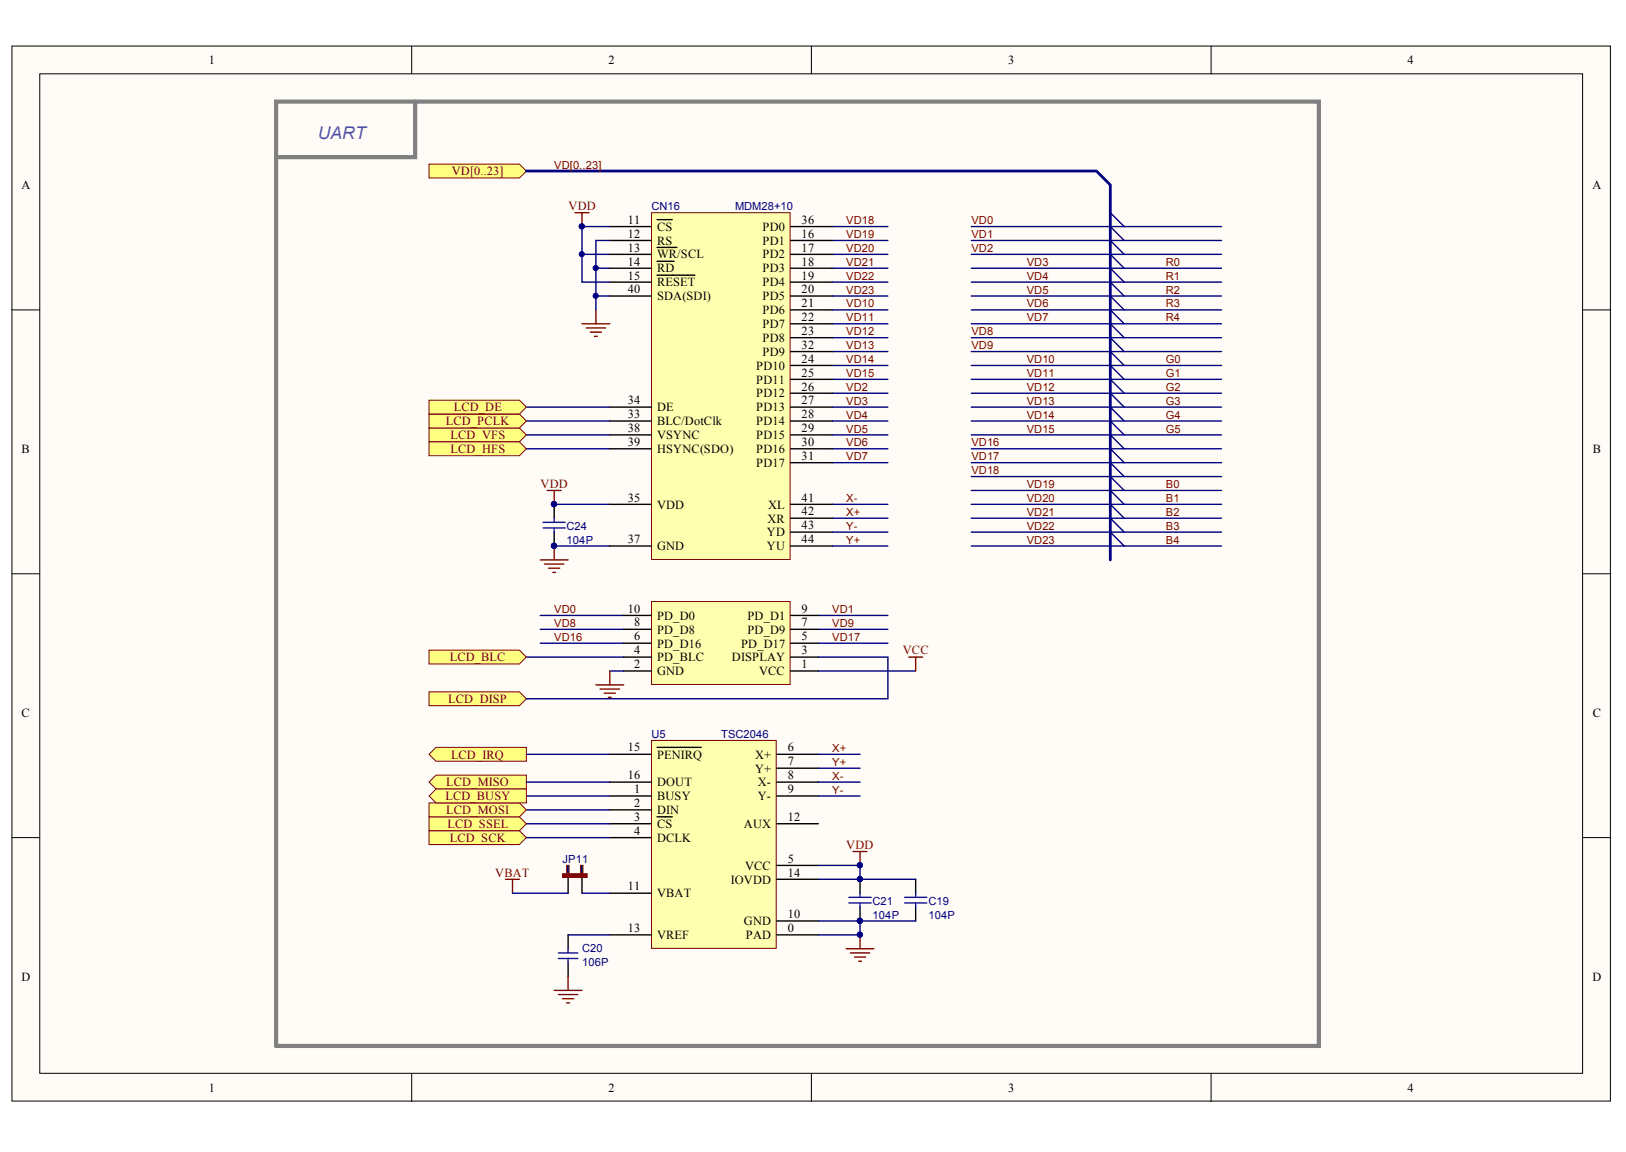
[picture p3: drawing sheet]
<svg xmlns="http://www.w3.org/2000/svg" width="287mm" height="203mm" viewBox="0 0 287 203" stroke-linecap="round" stroke-linejoin="round" font-family="sans-serif">
<defs><g id="words">
<text font-size="3.1" fill="#009cca" x="56.1" y="24.6">UART</text>
<g font-size="2.2">
<text x="36.8" y="11.3">1</text>
<text x="107.3" y="11.3">2</text>
<text x="177.8" y="11.3">3</text>
<text x="248.3" y="11.3">4</text>
<text x="3.8" y="33.4">A</text>
<text x="280.9" y="33.4">A</text>
<text x="110.8" y="39.5">11</text>
<text x="110.8" y="41.9">12</text>
<text x="115.9" y="40.7">CS</text>
<text x="134.5" y="40.7">PD0</text>
<text x="141.4" y="39.5">36</text>
<text x="141.4" y="41.9">16</text>
<text x="110.8" y="44.4">13</text>
<text x="110.8" y="46.9">14</text>
<text x="115.9" y="43.1">RS</text>
<text x="115.9" y="45.6">WR/SCL</text>
<text x="134.5" y="43.1">PD1</text>
<text x="134.5" y="45.6">PD2</text>
<text x="141.4" y="44.4">17</text>
<text x="141.4" y="46.9">18</text>
<text x="110.8" y="49.3">15</text>
<text x="110.8" y="51.7">40</text>
<text x="115.9" y="48.1">RD</text>
<text x="115.9" y="50.5">RESET</text>
<text x="115.9" y="53">SDA(SDI)</text>
<text x="134.5" y="48.1">PD3</text>
<text x="134.5" y="50.5">PD4</text>
<text x="134.5" y="53">PD5</text>
<text x="141.4" y="49.3">19</text>
<text x="141.4" y="51.7">20</text>
<text x="134.5" y="55.4">PD6</text>
<text x="134.5" y="57.9">PD7</text>
<text x="141.4" y="54.2">21</text>
<text x="141.4" y="56.6">22</text>
<text x="141.4" y="59.1">23</text>
<text x="133.4" y="65.2">PD10</text>
<text x="134.5" y="62.7">PD9</text>
<text x="134.5" y="60.3">PD8</text>
<text x="141.4" y="61.5">32</text>
<text x="141.4" y="64">24</text>
<text x="110.8" y="71.3">34</text>
<text x="133.4" y="67.7">PD11</text>
<text x="133.4" y="70.1">PD12</text>
<text x="141.4" y="66.5">25</text>
<text x="141.4" y="68.9">26</text>
<text x="141.4" y="71.3">27</text>
<text x="110.8" y="76.2">38</text>
<text x="110.8" y="73.8">33</text>
<text x="115.9" y="72.6">DE</text>
<text x="115.9" y="77.5">VSYNC</text>
<text x="115.9" y="75">BLC/DotClk</text>
<text x="133.4" y="72.6">PD13</text>
<text x="133.4" y="75">PD14</text>
<text x="133.4" y="77.5">PD15</text>
<text x="141.4" y="73.8">28</text>
<text x="141.4" y="76.2">29</text>
<text x="3.8" y="79.9">B</text>
<text x="110.8" y="78.7">39</text>
<text x="115.9" y="79.9">HSYNC(SDO)</text>
<text x="133.4" y="79.9">PD16</text>
<text x="133.4" y="82.3">PD17</text>
<text x="141.4" y="78.7">30</text>
<text x="141.4" y="81.1">31</text>
<text x="281" y="79.9">B</text>
<text x="110.8" y="88.5">35</text>
<text x="115.9" y="89.7">VDD</text>
<text x="135.5" y="89.7">XL</text>
<text x="141.4" y="88.5">41</text>
<text x="110.8" y="95.8">37</text>
<text x="135.3" y="94.6">YD</text>
<text x="135.4" y="92.2">XR</text>
<text x="141.4" y="90.9">42</text>
<text x="141.4" y="93.4">43</text>
<text x="141.4" y="95.8">44</text>
<text x="115.9" y="97.1">GND</text>
<text x="135.3" y="97.1">YU</text>
<text x="110.8" y="108.1">10</text>
<text x="111.9" y="110.5">8</text>
<text x="111.9" y="113">6</text>
<text x="115.9" y="109.3">PD_D0</text>
<text x="115.9" y="111.8">PD_D8</text>
<text x="131.8" y="109.3">PD_D1</text>
<text x="131.8" y="111.8">PD_D9</text>
<text x="141.4" y="108.1">9</text>
<text x="141.4" y="110.5">7</text>
<text x="141.4" y="113">5</text>
<text x="111.9" y="117.9">2</text>
<text x="111.9" y="115.4">4</text>
<text x="115.9" y="119.1">GND</text>
<text x="115.9" y="114.2">PD_D16</text>
<text x="115.9" y="116.7">PD_BLC</text>
<text x="129.1" y="116.7">DISPLAY</text>
<text x="130.7" y="114.2">PD_D17</text>
<text x="133.9" y="119.1">VCC</text>
<text x="141.4" y="117.9">1</text>
<text x="141.4" y="115.4">3</text>
<text x="3.8" y="126.4">C</text>
<text x="281" y="126.4">C</text>
<text x="110.8" y="132.6">15</text>
<text x="110.8" y="137.5">16</text>
<text x="115.9" y="133.8">PENIRQ</text>
<text x="133.2" y="133.8">X+</text>
<text x="133.2" y="136.3">Y+</text>
<text x="138.9" y="132.6">6</text>
<text x="138.9" y="135">7</text>
<text x="138.9" y="137.5">8</text>
<text x="111.9" y="139.9">1</text>
<text x="111.9" y="142.4">2</text>
<text x="115.9" y="141.1">BUSY</text>
<text x="115.9" y="143.6">DIN</text>
<text x="115.9" y="138.7">DOUT</text>
<text x="133.7" y="138.7">X-</text>
<text x="133.7" y="141.1">Y-</text>
<text x="138.9" y="139.9">9</text>
<text x="111.9" y="144.8">3</text>
<text x="111.9" y="147.3">4</text>
<text x="115.9" y="146">CS</text>
<text x="115.9" y="148.5">DCLK</text>
<text x="131.2" y="146">AUX</text>
<text x="138.9" y="144.8">12</text>
<text x="128.9" y="155.9">IOVDD</text>
<text x="131.4" y="153.4">VCC</text>
<text x="138.9" y="152.1">5</text>
<text x="138.9" y="154.6">14</text>
<text x="110.8" y="157.1">11</text>
<text x="115.9" y="158.3">VBAT</text>
<text x="138.9" y="162">10</text>
<text x="110.8" y="164.4">13</text>
<text x="115.9" y="165.6">VREF</text>
<text x="131.2" y="163.2">GND</text>
<text x="131.6" y="165.6">PAD</text>
<text x="138.9" y="164.4">0</text>
<text x="3.8" y="173">D</text>
<text x="280.9" y="173">D</text>
<text x="36.8" y="192.6">1</text>
<text x="107.3" y="192.6">2</text>
<text x="177.8" y="192.6">3</text>
<text x="248.3" y="192.6">4</text>
</g>
<g font-size="2.2" fill="#800000">
<text x="79.7" y="30.9">VD[0..23]</text>
<text x="100.3" y="37">VDD</text>
<text x="78.6" y="75">LCD_PCLK</text>
<text x="79.5" y="77.5">LCD_VFS</text>
<text x="80" y="72.6">LCD_DE</text>
<text x="79.5" y="79.9">LCD_HFS</text>
<text x="95.4" y="86.1">VDD</text>
<text x="79.3" y="116.7">LCD_BLC</text>
<text x="159.3" y="115.4">VCC</text>
<text x="79.1" y="124">LCD_DISP</text>
<text x="79.6" y="133.8">LCD_IRQ</text>
<text x="78.6" y="141.1">LCD_BUSY</text>
<text x="78.7" y="143.6">LCD_MOSI</text>
<text x="78.7" y="138.7">LCD_MISO</text>
<text x="78.9" y="146">LCD_SSEL</text>
<text x="79.3" y="148.5">LCD_SCK</text>
<text x="149.3" y="149.7">VDD</text>
<text x="87.4" y="154.6">VBAT</text>
</g>
<g font-size="2" fill="#800000">
<text x="97.8" y="29.7">VD[0..23]</text>
<text x="149.3" y="39.6">VD18</text>
<text x="171.3" y="39.6">VD0</text>
<text x="149.3" y="42">VD19</text>
<text x="149.3" y="44.5">VD20</text>
<text x="149.3" y="46.9">VD21</text>
<text x="171.3" y="42">VD1</text>
<text x="171.3" y="44.5">VD2</text>
<text x="181.1" y="46.9">VD3</text>
<text x="205.6" y="46.9">R0</text>
<text x="149.3" y="49.3">VD22</text>
<text x="149.3" y="51.8">VD23</text>
<text x="181.1" y="49.3">VD4</text>
<text x="181.1" y="51.8">VD5</text>
<text x="205.6" y="49.3">R1</text>
<text x="205.6" y="51.8">R2</text>
<text x="149.3" y="54.2">VD10</text>
<text x="149.3" y="56.7">VD11</text>
<text x="149.3" y="59.2">VD12</text>
<text x="171.3" y="59.2">VD8</text>
<text x="181.1" y="54.2">VD6</text>
<text x="181.1" y="56.7">VD7</text>
<text x="205.6" y="54.2">R3</text>
<text x="205.6" y="56.7">R4</text>
<text x="149.3" y="61.6">VD13</text>
<text x="149.3" y="64.1">VD14</text>
<text x="171.3" y="61.6">VD9</text>
<text x="181.1" y="64.1">VD10</text>
<text x="205.6" y="64.1">G0</text>
<text x="149.3" y="68.9">VD2</text>
<text x="149.3" y="71.4">VD3</text>
<text x="149.3" y="66.5">VD15</text>
<text x="181.1" y="66.5">VD11</text>
<text x="181.1" y="68.9">VD12</text>
<text x="181.1" y="71.4">VD13</text>
<text x="205.6" y="66.5">G1</text>
<text x="205.6" y="68.9">G2</text>
<text x="205.6" y="71.4">G3</text>
<text x="149.3" y="73.8">VD4</text>
<text x="149.3" y="76.3">VD5</text>
<text x="181.1" y="73.8">VD14</text>
<text x="181.1" y="76.3">VD15</text>
<text x="205.6" y="73.8">G4</text>
<text x="205.6" y="76.3">G5</text>
<text x="149.3" y="78.7">VD6</text>
<text x="149.3" y="81.2">VD7</text>
<text x="171.3" y="78.7">VD16</text>
<text x="171.3" y="81.2">VD17</text>
<text x="171.3" y="83.7">VD18</text>
<text x="149.3" y="88.5">X-</text>
<text x="181.1" y="86.1">VD19</text>
<text x="181.1" y="88.5">VD20</text>
<text x="205.6" y="86.1">B0</text>
<text x="205.6" y="88.5">B1</text>
<text x="149.3" y="91">X+</text>
<text x="149.3" y="93.4">Y-</text>
<text x="149.3" y="95.9">Y+</text>
<text x="181.1" y="91">VD21</text>
<text x="181.1" y="93.4">VD22</text>
<text x="181.1" y="95.9">VD23</text>
<text x="205.6" y="91">B2</text>
<text x="205.6" y="93.4">B3</text>
<text x="205.6" y="95.9">B4</text>
<text x="97.8" y="108.1">VD0</text>
<text x="97.8" y="110.6">VD8</text>
<text x="97.8" y="113">VD16</text>
<text x="146.8" y="108.1">VD1</text>
<text x="146.8" y="110.6">VD9</text>
<text x="146.8" y="113">VD17</text>
<text x="146.8" y="137.5">X-</text>
<text x="146.8" y="132.6">X+</text>
<text x="146.8" y="135.1">Y+</text>
<text x="146.8" y="140">Y-</text>
</g>
<g font-size="2" fill="#000080">
<text x="114.9" y="37.1">CN16</text>
<text x="129.7" y="37.1">MDM28+10</text>
<text x="99.9" y="93.4">C24</text>
<text x="99.9" y="95.9">104P</text>
<text x="114.9" y="130.2">U5</text>
<text x="127.2" y="130.2">TSC2046</text>
<text x="99.2" y="152.2">JP11</text>
<text x="153.9" y="159.6">C21</text>
<text x="163.7" y="159.6">C19</text>
<text x="102.7" y="167.9">C20</text>
<text x="153.9" y="162.1">104P</text>
<text x="163.7" y="162.1">104P</text>
<text x="102.7" y="170.3">106P</text>
</g>
</g></defs>
<g fill="#fffcf8" stroke="#000" stroke-width=".18">
<path d="M2.1 8.1h282v186.1h-282z"/>
<path d="M7 13h272.2v176.3h-272.2z"/>
</g>
<path d="M72.6 8.1v4.9M143.1 8.1v4.9M213.6 8.1v4.9M2.1 54.7h4.9M279.2 54.7h4.9M2.1 101.2h4.9M279.2 101.2h4.9M2.1 147.8h4.9M279.2 147.8h4.9M72.6 189.4v4.9M143.1 189.4v4.9M213.6 189.4v4.9" fill="none" stroke="#000" stroke-width=".18"/>
<path d="M102.7 57.1h4.9M103.4 57.8h3.4M104.1 58.6h2M104.9 59.3h.5M105.1 54.7v2.4M95.3 98.8h4.9M96 99.5h3.5M96.5 86.5h2.5M97.8 86.5v2.5M97.8 96.3v2.5M96.8 100.2h1.9M97.5 101h.5" fill="none" stroke="#800000" stroke-width=".25"/>
<g fill="#000080" stroke="#000080" stroke-width=".18">
<circle cx="97.7" cy="88.9" r=".45"/>
<circle cx="97.7" cy="96.3" r=".45"/>
<circle cx="102.6" cy="44.8" r=".45"/>
<circle cx="105.1" cy="52.2" r=".45"/>
<circle cx="105.1" cy="47.3" r=".45"/>
</g>
<path d="M97.8 89v2.4M97.8 93.9v2.4" fill="none" stroke="#000" stroke-width=".25"/>
<path d="M95.8 92.1h3.9M95.8 93.1h3.9M97.8 91.4v.7M97.8 93.1v.8" fill="none" stroke="#00f" stroke-width=".25"/>
<g fill="none" stroke="#000080" stroke-width=".25">
<path d="M146.8 40h9.8M102.7 44.9h4.9M105.1 52.2h2.5M105.1 47.3h2.5M146.8 44.9h9.8M146.8 52.2h9.8M146.8 59.6h9.8M146.8 42.4h9.8M146.8 57.1h9.8M146.8 54.7h9.8M146.8 47.3h9.8M146.8 49.8h9.8"/>
<path d="M92.8 79.2h14.8M92.8 76.7h14.8M92.8 74.3h14.8M92.8 71.8h14.8M146.8 62h9.8M146.8 79.2h9.8M146.8 76.7h9.8M146.8 74.3h9.8M146.8 71.8h9.8M146.8 69.4h9.8M146.8 66.9h9.8M146.8 64.5h9.8"/>
<path d="M97.8 89h9.8M97.8 96.3h9.8M146.8 81.6h9.8M92.8 115.9h17.2M95.3 108.6h14.7M95.3 111h14.7M95.3 113.5h14.7M107.6 118.4h2.4M144.3 108.6h12.3M144.3 111h12.3M144.3 113.5h12.3M144.3 118.4h17.2"/>
</g>
<path d="M75.7 114.7h15.9l1.2 1.2-1.2 1.2h-15.9z" fill-rule="evenodd" fill="#ffff80" stroke="#800000" stroke-width=".18"/>
<path d="M146.8 89h9.8M146.8 91.4h9.8M146.8 93.9h9.8M146.8 96.3h9.8" fill="none" stroke="#000080" stroke-width=".25"/>
<path d="M75.7 28.9h15.9l1.2 1.3-1.2 1.2h-15.9z" fill-rule="evenodd" fill="#ffff80" stroke="#800000" stroke-width=".18"/>
<g fill="none" stroke="#000080" stroke-width=".25">
<path d="M195.8 37.5l2.5 2.5M195.8 40l2.5 2.4M195.8 49.8l2.5 2.4M195.8 47.3l2.5 2.5M195.8 59.6l2.5 2.4M195.8 57.1l2.5 2.5M195.8 54.7l2.5 2.4M195.8 42.4l2.5 2.5M195.8 44.9l2.5 2.4M195.8 52.2l2.5 2.5M195.8 74.3l2.5 2.4M195.8 71.8l2.5 2.5"/>
<path d="M195.8 69.4l2.5 2.4M195.8 66.9l2.5 2.5M195.8 64.5l2.5 2.4M195.8 62l2.5 2.5M195.8 79.2l2.5 2.4M195.8 76.7l2.5 2.5M195.8 89l2.5 2.4M195.8 86.5l2.5 2.5M195.8 84.1l2.5 2.4M195.8 81.6l2.5 2.5M195.8 93.9l2.5 2.4M195.8 91.4l2.5 2.5"/>
</g>
<path d="M92.8 30.2h100.6l2.4 2.4v66.2" fill="none" stroke="#000080" stroke-width=".49"/>
<g fill="#ffff80" stroke="#800000" stroke-width=".18">
<path d="M75.7 75.5h15.9l1.2 1.2-1.2 1.2h-15.9z" fill-rule="evenodd"/>
<path d="M75.7 77.9h15.9l1.2 1.3-1.2 1.2h-15.9z" fill-rule="evenodd"/>
<path d="M75.7 73h15.9l1.2 1.3-1.2 1.2h-15.9z" fill-rule="evenodd"/>
<path d="M75.7 70.6h15.9l1.2 1.2-1.2 1.2h-15.9z" fill-rule="evenodd"/>
<path d="M75.7 122h15.9l1.2 1.3-1.2 1.2h-15.9z" fill-rule="evenodd"/>
</g>
<path d="M160.3 115.9h2.4M161.5 115.9v2.5" fill="none" stroke="#800000" stroke-width=".25"/>
<path d="M114.9 37.5h24.5v61.2h-24.5z" fill="#ffffb0" stroke="#800000" stroke-width=".18"/>
<g fill="none" stroke="#000" stroke-width=".25">
<path d="M107.6 40h7.3M115.9 38.7h2.7M139.4 40h7.4M107.6 42.4h7.3M107.6 44.9h7.3M107.6 47.3h7.3M107.6 49.8h7.3M107.6 52.2h7.3M115.9 43.6h3.5M115.9 46.1h3M115.9 48.5h6.7M139.4 42.4h7.4"/>
<path d="M139.4 44.9h7.4M139.4 47.3h7.4M139.4 49.8h7.4M139.4 52.2h7.4M139.4 54.7h7.4M139.4 57.1h7.4M139.4 59.6h7.4M107.6 71.8h7.3M107.6 76.7h7.3M107.6 74.3h7.3M107.6 79.2h7.3M139.4 71.8h7.4"/>
<path d="M139.4 76.7h7.4M139.4 74.3h7.4M139.4 62h7.4M139.4 64.5h7.4M139.4 66.9h7.4M139.4 69.4h7.4M139.4 79.2h7.4M107.6 89h7.3M107.6 96.3h7.3M139.4 89h7.4M139.4 96.3h7.4M139.4 81.6h7.4"/>
<path d="M139.4 91.4h7.4M139.4 93.9h7.4"/>
</g>
<path d="M114.9 106.1h24.5v14.6h-24.5z" fill="#ffffb0" stroke="#800000" stroke-width=".18"/>
<path d="M110 118.4h4.9M110 108.6h4.9M110 111h4.9M110 113.5h4.9M110 115.9h4.9M139.4 118.4h4.9M139.4 108.6h4.9M139.4 111h4.9M139.4 113.5h4.9M139.4 115.9h4.9" fill="none" stroke="#000" stroke-width=".25"/>
<path d="M101.4 37.5h2.5M102.7 37.5v2.5M107.6 118.4v2.4M105.1 120.8h4.9M105.8 121.5h3.5M106.6 122.3h1.9M107.3 123h.5" fill="none" stroke="#800000" stroke-width=".25"/>
<circle cx="102.6" cy="39.9" r=".45" fill="#000080" stroke="#000080" stroke-width=".18"/>
<path d="M114.9 130.6h22v36.7h-22z" fill="#ffffb0" stroke="#800000" stroke-width=".18"/>
<g fill="none" stroke="#000" stroke-width=".25">
<path d="M107.6 133.1h7.3M107.6 138h7.3M115.9 131.8h7.8M137 133.1h7.3M137 135.5h7.3M137 138h7.3M107.6 140.4h7.3M107.6 142.9h7.3M107.6 145.3h7.3M107.6 147.8h7.3M107.6 157.5h7.3M115.9 144.1h2.7"/>
<path d="M137 140.4h7.3M137 145.3h7.3M137 152.6h7.3M137 155.1h7.3M151.7 155.1v2.4M151.7 160v2.4M161.5 155.1v2.4M161.5 160v2.4M100.2 164.9v2.4M100.2 169.8v2.4M107.6 164.9h7.3M137 162.4h7.3"/>
<path d="M137 164.9h7.3"/>
</g>
<g fill="#000080" stroke="#000080" stroke-width=".18">
<circle cx="151.7" cy="155.1" r=".45"/>
<circle cx="151.7" cy="162.4" r=".45"/>
<circle cx="151.7" cy="152.6" r=".45"/>
<circle cx="151.7" cy="164.9" r=".45"/>
</g>
<path d="M149.7 159.3h4M149.7 158.3h4M151.7 157.5v.8M151.7 159.3v.7M159.6 159.3h3.9M159.6 158.3h3.9M161.5 157.5v.8M161.5 159.3v.7M98.5 169.1h3.4M98.5 168.1h3.4M100.2 167.3v.8M100.2 169.1v.7" fill="none" stroke="#00f" stroke-width=".25"/>
<path d="M144.3 133.1h7.4M144.3 135.5h7.4M144.3 138h7.4M92.8 140.4h14.8M92.8 142.9h14.8M92.8 145.3h14.8M92.8 147.8h14.8M144.3 140.4h7.4" fill="none" stroke="#000080" stroke-width=".25"/>
<g fill="none" stroke="#800000" stroke-width=".25">
<path d="M89.2 155.1h2.4M90.4 155.1v2.4M150.5 150.2h2.4M151.7 150.2v2.4M97.8 174.7h4.9M98.5 175.4h3.4M99.2 176.2h2M100 176.9h.4M100.2 172.2v2.5M149.3 167.3h4.9M150 168.1h3.4M150.7 168.8h2"/>
<path d="M151.5 169.6h.4M151.7 164.9v2.4"/>
</g>
<g fill="#ffff80" stroke="#800000" stroke-width=".18">
<path d="M75.7 146.5h15.9l1.2 1.3-1.2 1.2h-15.9z" fill-rule="evenodd"/>
<path d="M75.7 144.1h15.9l1.2 1.2-1.2 1.2h-15.9z" fill-rule="evenodd"/>
<path d="M75.7 141.6h15.9l1.2 1.3-1.2 1.2h-15.9z" fill-rule="evenodd"/>
<path d="M75.7 138l1.2-1.3h15.9v2.5h-15.9z" fill-rule="evenodd"/>
<path d="M75.7 133.1l1.2-1.3h15.9v2.5h-15.9z" fill-rule="evenodd"/>
<path d="M75.7 140.4l1.2-1.2h15.9v2.4h-15.9z" fill-rule="evenodd"/>
</g>
<path d="M92.8 133.1h14.8M92.8 138h14.8M144.3 152.6h7.4v2.5M144.3 155.1h17.2M100.2 164.9h7.4" fill="none" stroke="#000080" stroke-width=".25"/>
<g fill="#000080" stroke="#000080" stroke-width=".18">
<circle cx="151.7" cy="152.6" r=".45"/>
<circle cx="151.7" cy="155.1" r=".45"/>
</g>
<path d="M100.2 152.6v4.9M102.7 152.6v4.9" fill="none" stroke="#000" stroke-width=".25"/>
<path d="M99.2 154.1h4.4v.7h-4.4z" fill="#800000" stroke="#800000" stroke-width=".18"/>
<g fill="#000080" stroke="#800000" stroke-width=".18">
<path d="M102.4 152.6h.4v1.4h-.4z"/>
<path d="M100 152.6h.4v1.4h-.4z"/>
</g>
<g fill="none" stroke="#000080" stroke-width=".25">
<path d="M107.6 40h-4.9v9.8h4.9M171.3 40h44.2M107.6 42.4h-2.5v12.3M171.3 42.4h44.2M171.3 47.3h44.2M171.3 44.9h44.2M171.3 52.2h44.2M171.3 49.8h44.2M171.3 57.1h44.2M171.3 54.7h44.2M171.3 59.6h44.2M171.3 62h44.2"/>
<path d="M171.3 66.9h44.2M171.3 64.5h44.2M171.3 71.8h44.2M171.3 69.4h44.2M171.3 76.7h44.2M171.3 74.3h44.2M171.3 79.2h44.2M171.3 81.6h44.2M171.3 86.5h44.2M171.3 84.1h44.2M171.3 91.4h44.2M171.3 89h44.2"/>
<path d="M171.3 96.3h44.2M171.3 93.9h44.2M144.3 115.9h12.3v7.4h-63.8M90.4 157.5h9.8M102.7 157.5h4.9M144.3 162.4h17.2M151.7 162.4v2.5h-7.4"/>
</g>
<path d="M48.7 17.9h183.9v166.6h-183.9zM73.2 17.9v9.8h-24.5" fill="none" stroke="#808080" stroke-width=".74"/>
<g fill="#000080" stroke="#000080" stroke-width=".18">
<circle cx="102.6" cy="39.9" r=".45"/>
<circle cx="151.7" cy="164.9" r=".45"/>
<circle cx="151.7" cy="162.4" r=".45"/>
</g>
<use href="#words"/>
</svg>
